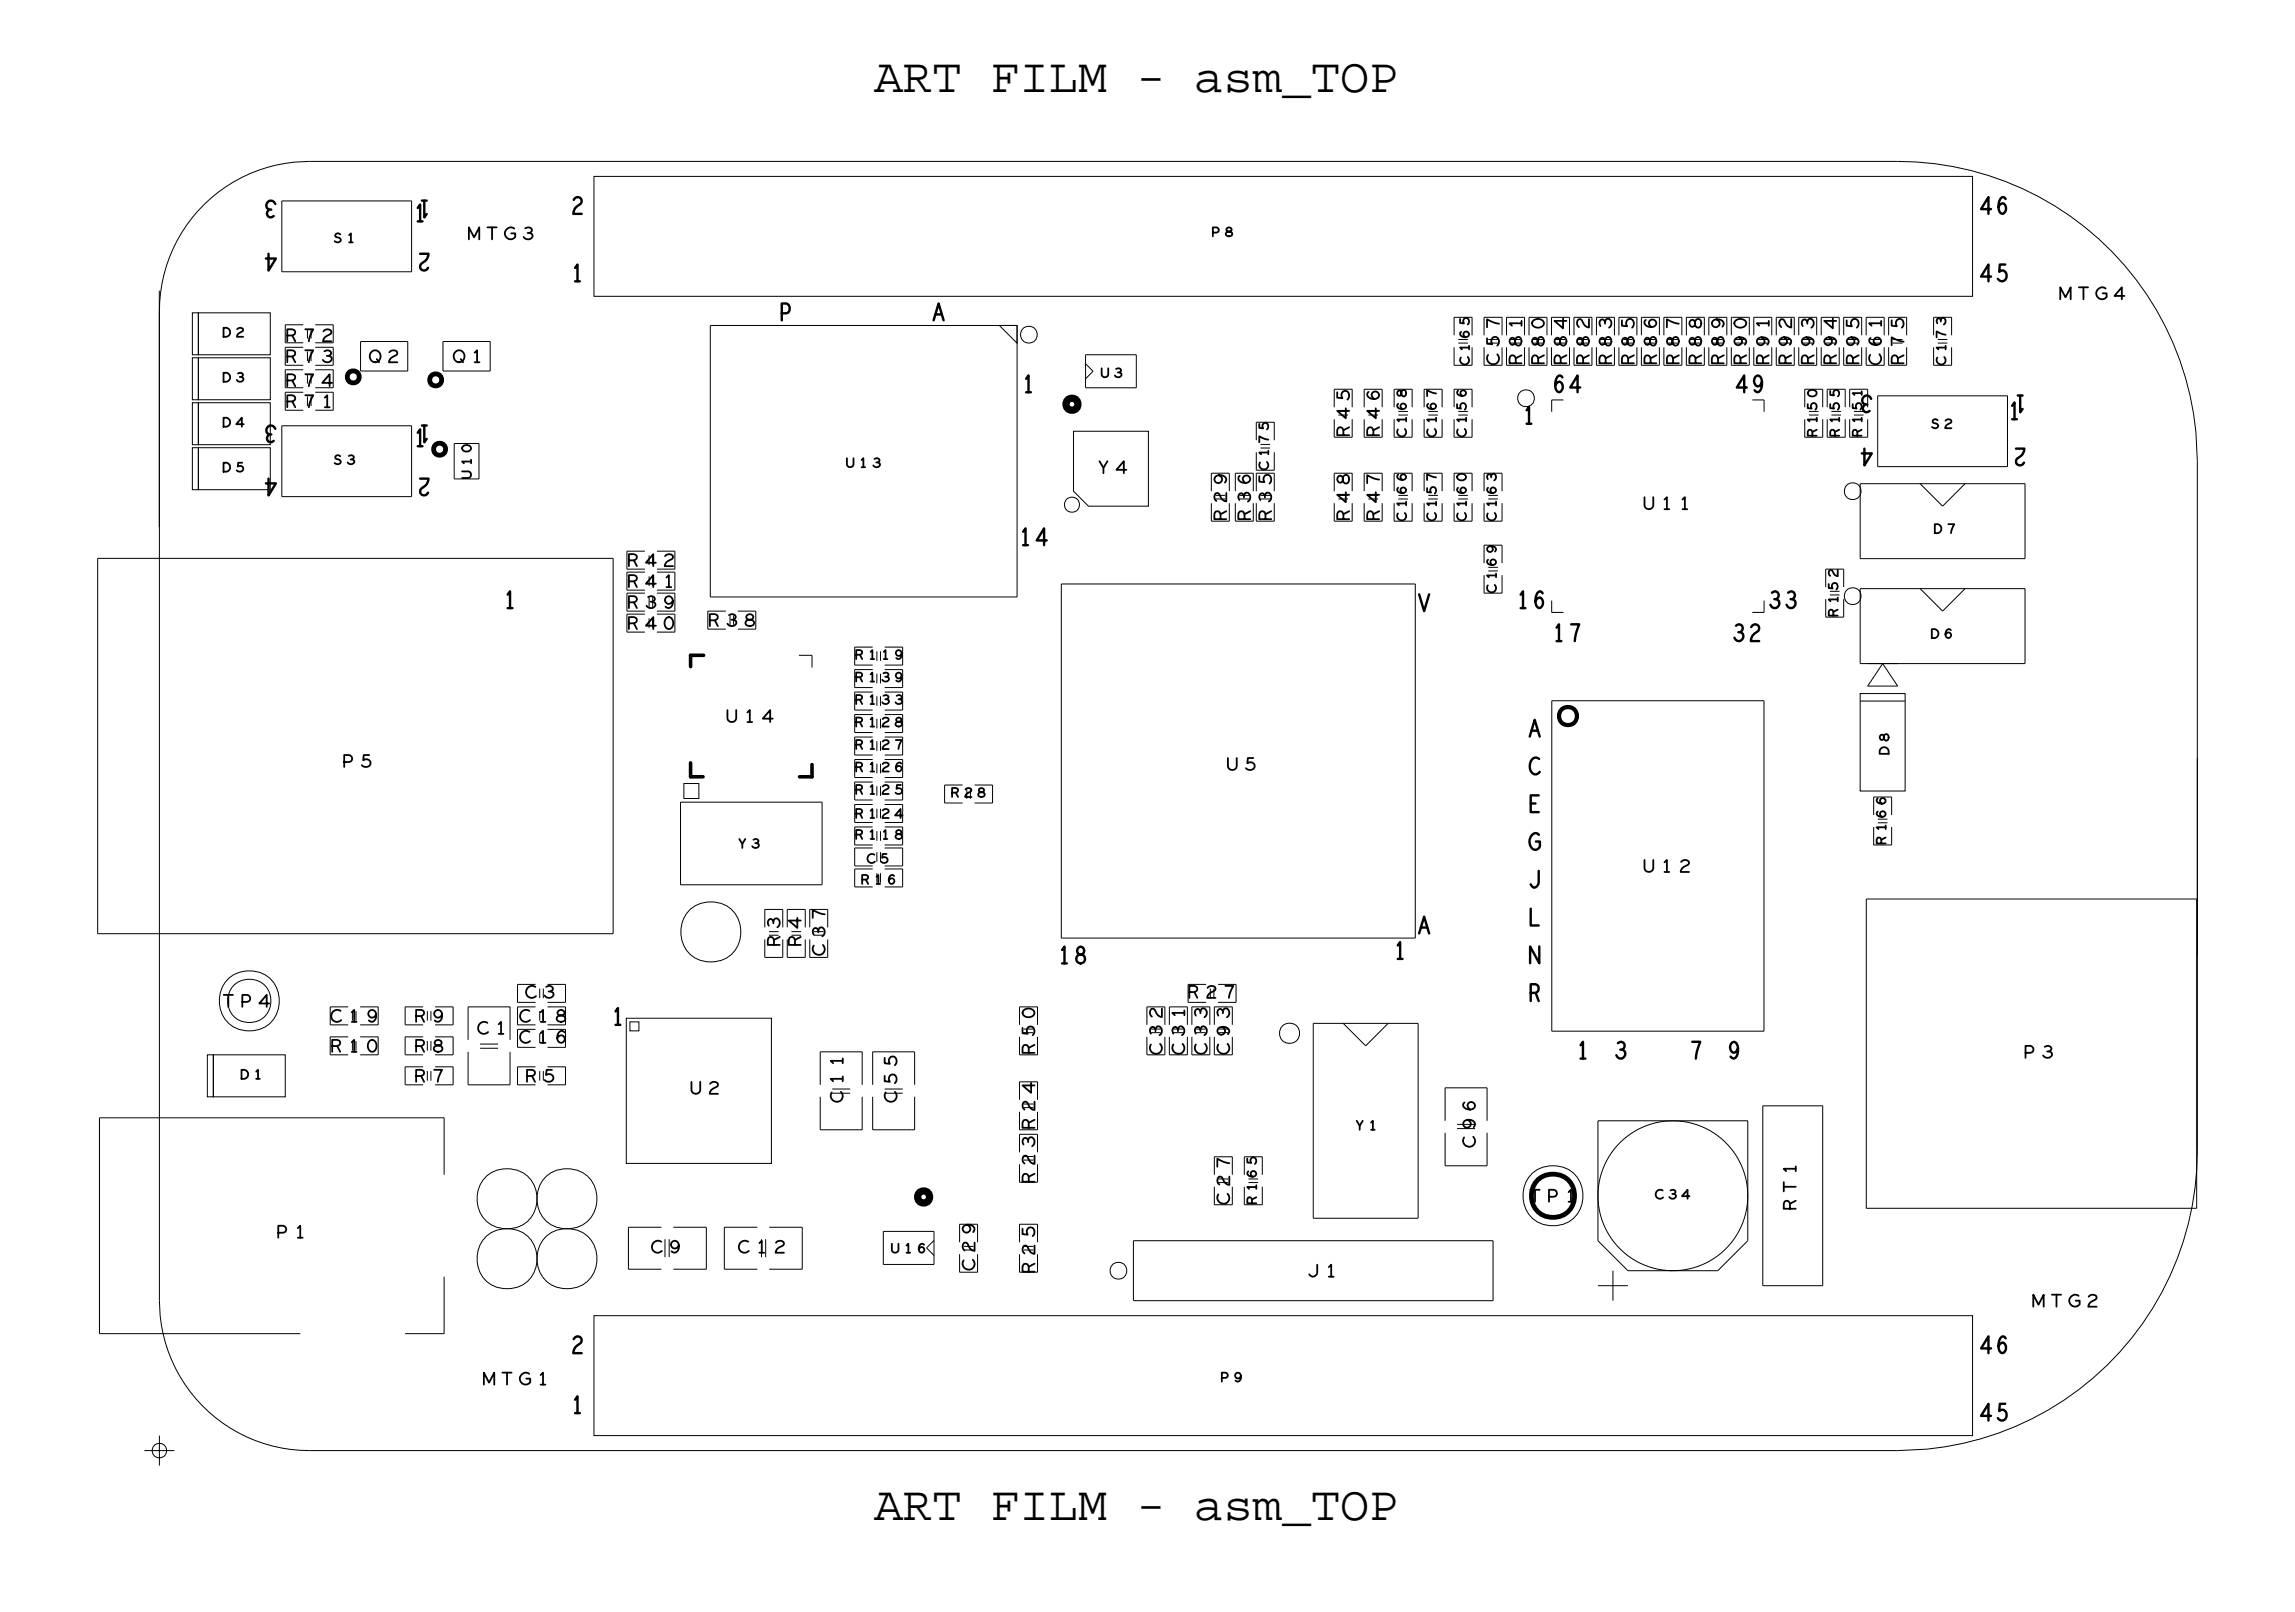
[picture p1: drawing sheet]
<svg xmlns="http://www.w3.org/2000/svg" width="298mm" height="210mm" viewBox="0 0 298 210" stroke-linecap="round" stroke-linejoin="round" font-family="sans-serif">
<defs><g id="words">
<g font-size="6.3">
<text x="113.7" y="12">ART FILM - asm_TOP</text>
<text x="113.7" y="197.5">ART FILM - asm_TOP</text>
</g>
<g font-size="2.2">
<text x="36" y="26.1" transform="rotate(-180 36 26.1)">3</text>
<text x="53.9" y="28.8">1</text>
<text x="56" y="26.1" transform="rotate(-180 56 26.1)">1</text>
<text x="74.3" y="36.6">1</text>
<text x="121.3" y="41.6">A</text>
<text x="133" y="51">1</text>
<text x="243.5" y="51.4" transform="rotate(-180 243.5 51.4)">3</text>
<text x="263.5" y="51.4" transform="rotate(-180 263.5 51.4)">1</text>
<text x="36" y="55.3" transform="rotate(-180 36 55.3)">3</text>
<text x="53.9" y="58">1</text>
<text x="56" y="55.3" transform="rotate(-180 56 55.3)">1</text>
<text x="198.1" y="55.1">1</text>
<text x="261.2" y="54.5">1</text>
<text x="65.5" y="79.1">1</text>
<text x="230" y="79.1">33</text>
<text x="198.8" y="95.8">A</text>
<text x="198.8" y="105.6">E</text>
<text x="181.3" y="124.7">1</text>
<text x="184.4" y="121.3">A</text>
<text x="198.8" y="130.1">R</text>
<text x="79.6" y="133.2">1</text>
<text x="205.1" y="137.6">1</text>
<text x="210" y="137.6">3</text>
<text x="74.3" y="183.7">1</text>
</g>
<g font-size="1.6">
<text x="37.1" y="44.4">R72</text>
<text x="37.1" y="47.1">R73</text>
<text x="58.9" y="47.1">Q1</text>
<text x="194.9" y="47.5" transform="rotate(-90 194.9 47.5)">C57</text>
<text x="197.9" y="47.5" transform="rotate(-90 197.9 47.5)">R81</text>
<text x="200.8" y="47.5" transform="rotate(-90 200.8 47.5)">R80</text>
<text x="203.7" y="47.5" transform="rotate(-90 203.7 47.5)">R84</text>
<text x="206.6" y="47.5" transform="rotate(-90 206.6 47.5)">R82</text>
<text x="209.6" y="47.5" transform="rotate(-90 209.6 47.5)">R83</text>
<text x="212.5" y="47.5" transform="rotate(-90 212.5 47.5)">R85</text>
<text x="215.4" y="47.5" transform="rotate(-90 215.4 47.5)">R86</text>
<text x="218.3" y="47.5" transform="rotate(-90 218.3 47.5)">R87</text>
<text x="221.2" y="47.5" transform="rotate(-90 221.2 47.5)">R88</text>
<text x="224.2" y="47.5" transform="rotate(-90 224.2 47.5)">R89</text>
<text x="227.1" y="47.5" transform="rotate(-90 227.1 47.5)">R90</text>
<text x="230" y="47.5" transform="rotate(-90 230 47.5)">R91</text>
<text x="232.9" y="47.5" transform="rotate(-90 232.9 47.5)">R92</text>
<text x="235.9" y="47.5" transform="rotate(-90 235.9 47.5)">R93</text>
<text x="238.8" y="47.5" transform="rotate(-90 238.8 47.5)">R94</text>
<text x="241.7" y="47.5" transform="rotate(-90 241.7 47.5)">R95</text>
<text x="244.6" y="47.5" transform="rotate(-90 244.6 47.5)">C61</text>
<text x="247.6" y="47.5" transform="rotate(-90 247.6 47.5)">R75</text>
<text x="37.1" y="50.2">R74</text>
<text x="37.1" y="52.9">R71</text>
<text x="175.5" y="56.8" transform="rotate(-90 175.5 56.8)">R45</text>
<text x="179.4" y="56.8" transform="rotate(-90 179.4 56.8)">R46</text>
<text x="159.5" y="67.7" transform="rotate(-90 159.5 67.7)">R29</text>
<text x="162.6" y="67.7" transform="rotate(-90 162.6 67.7)">R36</text>
<text x="165.3" y="67.7" transform="rotate(-90 165.3 67.7)">R35</text>
<text x="175.5" y="67.7" transform="rotate(-90 175.5 67.7)">R48</text>
<text x="179.4" y="67.7" transform="rotate(-90 179.4 67.7)">R47</text>
<text x="213.6" y="66.2">U11</text>
<text x="81.5" y="73.6">R42</text>
<text x="81.5" y="76.3">R41</text>
<text x="81.5" y="81.8">R40</text>
<text x="81.5" y="79.1">R39</text>
<text x="92.1" y="81.4">R38</text>
<text x="101.4" y="123.1" transform="rotate(-90 101.4 123.1)">R3</text>
<text x="104.1" y="123.1" transform="rotate(-90 104.1 123.1)">R4</text>
<text x="107.3" y="124.3" transform="rotate(-90 107.3 124.3)">C37</text>
<text x="68.3" y="129.7">C3</text>
<text x="154.4" y="129.7">R27</text>
<text x="42.9" y="136.7">R10</text>
<text x="42.9" y="132.8">C19</text>
<text x="53.9" y="132.8">R9</text>
<text x="53.9" y="136.7">R8</text>
<text x="67.5" y="132.8">C18</text>
<text x="67.5" y="135.6">C16</text>
<text x="134.5" y="137.1" transform="rotate(-90 134.5 137.1)">R50</text>
<text x="151.1" y="137.1" transform="rotate(-90 151.1 137.1)">C32</text>
<text x="154" y="137.1" transform="rotate(-90 154 137.1)">C31</text>
<text x="156.9" y="137.1" transform="rotate(-90 156.9 137.1)">C33</text>
<text x="159.9" y="137.1" transform="rotate(-90 159.9 137.1)">C93</text>
<text x="53.9" y="140.6">R7</text>
<text x="68.3" y="140.6">R5</text>
<text x="109.6" y="143.4" transform="rotate(-90 109.6 143.4)">C11</text>
<text x="134.5" y="146.9" transform="rotate(-90 134.5 146.9)">R24</text>
<text x="134.5" y="153.9" transform="rotate(-90 134.5 153.9)">R23</text>
<text x="159.9" y="156.6" transform="rotate(-90 159.9 156.6)">C27</text>
<text x="233.5" y="157.4" transform="rotate(-90 233.5 157.4)">RT1</text>
<text x="126.7" y="165.2" transform="rotate(-90 126.7 165.2)">C29</text>
<text x="134.5" y="165.6" transform="rotate(-90 134.5 165.6)">R25</text>
</g>
<g font-size="1.2">
<text x="253" y="47.5" transform="rotate(-90 253 47.5)">C173</text>
<text x="182.9" y="56.8" transform="rotate(-90 182.9 56.8)">C168</text>
<text x="186.8" y="56.8" transform="rotate(-90 186.8 56.8)">C167</text>
<text x="190.7" y="56.8" transform="rotate(-90 190.7 56.8)">C156</text>
<text x="236.3" y="56.8" transform="rotate(-90 236.3 56.8)">R150</text>
<text x="239.2" y="56.8" transform="rotate(-90 239.2 56.8)">R155</text>
<text x="242.1" y="56.8" transform="rotate(-90 242.1 56.8)">R151</text>
<text x="110" y="60.7">U13</text>
<text x="164.9" y="61.1" transform="rotate(-90 164.9 61.1)">C175</text>
<text x="182.9" y="67.7" transform="rotate(-90 182.9 67.7)">C166</text>
<text x="186.8" y="67.7" transform="rotate(-90 186.8 67.7)">C157</text>
<text x="190.7" y="67.7" transform="rotate(-90 190.7 67.7)">C160</text>
<text x="194.6" y="67.7" transform="rotate(-90 194.6 67.7)">C163</text>
<text x="194.6" y="77.1" transform="rotate(-90 194.6 77.1)">C169</text>
<text x="239" y="80.2" transform="rotate(-90 239 80.2)">R152</text>
<text x="111.1" y="85.7">R119</text>
<text x="111.1" y="88.6">R139</text>
<text x="111.1" y="91.5">R133</text>
<text x="111.1" y="94.4">R128</text>
<text x="111.1" y="100.3">R126</text>
<text x="111.1" y="97.4">R127</text>
<text x="111.1" y="103.2">R125</text>
<text x="123.6" y="103.6">R28</text>
<text x="111.1" y="109.1">R118</text>
<text x="245.2" y="109.8" transform="rotate(-90 245.2 109.8)">R166</text>
<text x="111.9" y="114.9">R16</text>
<text x="163.4" y="156.6" transform="rotate(-90 163.4 156.6)">R165</text>
</g>
</g></defs>
<!-- layer: Board Outline -->
<path d="M20.7 37.8v30.7M26.6 26.5a19.5 19.5 0 0 1 13.6-5.5h206.6a39 39 0 0 1 39 39v89.6a39 39 0 0 1-39 39h-206.6a19.5 19.5 0 0 1-19.5-19.5v-128.6a19.5 19.5 0 0 1 5.9-14z" fill="none" stroke="#000" stroke-width=".13"/>
<!-- layer: Components -->
<g fill="none" stroke="#000" stroke-width=".13">
<path d="M36.6 26.1h16.9v9.2h-16.9zM77.2 22.9h179.3v15.6h-179.3zM25 58.2h.8v5.5h-.8zM25 52.4h.8v5.4h-.8zM25 46.5h.8v5.5h-.8zM25 40.7h.8v5.4h-.8zM25.8 58.2h9.3v5.5h-9.3zM25.8 52.4h9.3v5.4h-9.3zM25.8 46.5h9.3v5.5h-9.3zM25.8 40.7h9.3v5.4h-9.3zM36.6 55.4h16.9v9.2h-16.9zM39.4 48.1h-2.3v2.3"/>
<path d="M39.4 42.2h-2.3v2.4M39.4 45.1h-2.3v2.4M39.4 51h-2.3v2.3M40 42.8v1.2M40 48.6v1.3M40.4 42.8v1.2M40.4 48.6v1.3M41 42.2h2.3v2.4M41 45.1h2.3v2.4M41 48.1h2.3v2.3M41 51h2.3v2.3M46.9 44.4h6.1v3.8h-6.1z"/>
<path d="M57.6 44.4h6.1v3.8h-6.1zM59.1 57.7h3.2v4.6h-3.2zM92.4 42.3h39.9v35.3h-39.9zM130 42.3h2.3v2.3zM139.6 56.1h9.7v9.7h-7.8l-1.9-1.9zM141.2 46.1h6.6v4.3h-6.6zM141.2 47.3l.9 1-.9 .9M163.4 57.2v-2.3h2.3v2.3M163.4 58.8v2.3h2.3v-2.3M173.5 54.5v2.3h2.3M175.8 50.6h-2.3v2.3M177.4 54.5v2.3h2.3"/>
<path d="M179.7 50.6h-2.3v2.3M181.3 54.5v2.3h2.3v-2.3M181.3 52.9v-2.3h2.3v2.3M185.2 54.5v2.3h2.3v-2.3M185.2 52.9v-2.3h2.3v2.3M189.1 43.6v-2.4h2.3v2.4M189.1 45.1v2.4h2.3v-2.4M189.1 54.5v2.3h2.3v-2.3M189.1 52.9v-2.3h2.3v2.3M189.6 44.6h1.3M189.6 44.1h1.3M193 45.1v2.4h2.3"/>
<path d="M195.3 41.2h-2.3v2.4M195.9 45.1v2.4h2.4M198.3 41.2h-2.4v2.4M198.8 45.1v2.4h2.4M201.2 41.2h-2.4v2.4M201.8 45.1v2.4h2.3M203.3 52h-1.5v1.5M204.1 41.2h-2.3v2.4M204.7 45.1v2.4h2.3M207 41.2h-2.3v2.4M207.6 45.1v2.4h2.3M209.9 41.2h-2.3v2.4"/>
<path d="M210.5 45.1v2.4h2.4M212.9 41.2h-2.4v2.4M213.5 45.1v2.4h2.3M215.8 41.2h-2.3v2.4M216.4 45.1v2.4h2.3M218.7 41.2h-2.3v2.4M219.3 45.1v2.4h2.3M221.6 41.2h-2.3v2.4M222.2 45.1v2.4h2.4M224.6 41.2h-2.4v2.4M225.1 45.1v2.4h2.4M227.5 41.2h-2.4v2.4"/>
<path d="M227.9 52h1.5v1.5M228.1 45.1v2.4h2.3M230.4 41.2h-2.3v2.4M231 45.1v2.4h2.3M233.3 41.2h-2.3v2.4M233.9 45.1v2.4h2.4M234.7 52.9v-2.3h2.3v2.3M234.7 54.5v2.3h2.3v-2.3M236.3 41.2h-2.4v2.4M236.8 45.1v2.4h2.4M237.6 54.5v2.3h2.4v-2.3M237.6 52.9v-2.3h2.4v2.3"/>
<path d="M239.2 41.2h-2.4v2.4M239.8 45.1v2.4h2.3M240.5 54.5v2.3h2.4v-2.3M240.5 52.9v-2.3h2.4v2.3M242.1 41.2h-2.3v2.4M242.7 45.1v2.4h2.3M244.2 51.5h16.9v9.2h-16.9zM245 41.2h-2.3v2.4M245.6 45.1v2.4h2.3M247.9 41.2h-2.3v2.4M251.5 43.6v-2.4h2.3v2.4M251.5 45.1v2.4h2.3v-2.4"/>
<path d="M12.7 72.6h67v48.8h-67zM83.9 71.6h-2.4v2.4M83.9 74.4h-2.4v2.3M83.9 77.1h-2.4v2.3M83.9 79.8h-2.4v2.4M85.4 71.6h2.4v2.4M85.4 74.4h2.4v2.3M85.4 77.1h2.4v2.3M85.4 79.8h2.4v2.4M94.4 79.4h-2.3v2.4M95.9 79.4h2.4v2.4M138 75.9h46.1v46h-46.1z"/>
<path d="M157.5 65.4v2.3h2.4M159.9 61.5h-2.4v2.4M160.6 65.4v2.3h2.4M163 61.5h-2.4v2.4M163.4 65.4v2.3h2.3M165.7 61.5h-2.3v2.4M173.5 65.4v2.3h2.3M175.8 61.5h-2.3v2.4M177.4 65.4v2.3h2.3M179.7 61.5h-2.3v2.4M181.3 65.4v2.3h2.3v-2.3M181.3 63.9v-2.4h2.3v2.4"/>
<path d="M185.2 65.4v2.3h2.3v-2.3M185.2 63.9v-2.4h2.3v2.4M189.1 65.4v2.3h2.3v-2.3M189.1 63.9v-2.4h2.3v2.4M193 65.4v2.3h2.3v-2.3M193 63.9v-2.4h2.3v2.4M193 74.8v2.3h2.3v-2.3M193 73.2v-2.3h2.3v2.3M201.8 78.1v1.5h1.5M229.4 78.1v1.5h-1.5M237.4 76.3v-2.3h2.4v2.3M237.4 77.9v2.3h2.4v-2.3"/>
<path d="M241.9 76.5h21.4v9.8h-21.4zM241.9 62.9h21.4v9.7h-21.4zM249.7 62.9l2.9 2.9 2.9-2.9M249.7 76.5l2.9 2.9 2.9-2.9M103.9 85.2h1.7v1.6M113.5 84.1h-2.4v2.4h2.4M113.5 87h-2.4v2.4h2.4M113.5 90h-2.4v2.3h2.4M113.5 92.9h-2.4v2.3h2.4M113.5 95.8h-2.4v2.3h2.4M113.5 98.7h-2.4v2.4h2.4M115 84.1h2.4v2.4h-2.4"/>
<path d="M115 87h2.4v2.4h-2.4M115 90h2.4v2.3h-2.4M115 92.9h2.4v2.3h-2.4M115 95.8h2.4v2.3h-2.4M115 98.7h2.4v2.4h-2.4M201.8 91.1h27.6v42.9h-27.6zM241.9 90.2h5.9v12.6h-5.9zM241.9 91.1h5.9M244.8 86.3l2 2.9h-3.9zM88.5 104.3h18.4v10.7h-18.4zM88.9 101.9h2v1.9h-2zM89.7 118.3a3.9 3.9 0 0 1 4-.9 3.9 3.9 0 0 1 2.6 3.3 3.8 3.8 0 0 1-5 4.2 4 4 0 0 1-1.6-6.6z"/>
<path d="M107.6 118.2h-2.3v2.4M113.5 107.5h-2.4v2.3h2.4M113.5 113h-2.4v2.3h2.4M113.5 101.7h-2.4v2.3h2.4M113.5 104.6h-2.4v2.3h2.4M113.5 110.2h-2.4v2.4h2.4M114 105.1v1.3M114 110.8v1.2M114 113.5v1.3M114.5 105.1v1.3M114.5 110.8v1.2M114.5 113.5v1.3"/>
<path d="M115 107.5h2.4v2.3h-2.4M115 101.7h2.4v2.3h-2.4M115 104.6h2.4v2.3h-2.4M115 110.2h2.4v2.4h-2.4M115 113h2.4v2.3h-2.4M125.2 102h-2.4v2.4h2.4M126.7 102h2.4v2.4h-2.4M242.7 116.9h43v40.2h-43zM243.7 105.9v-2.3h2.3v2.3M243.7 107.5v2.3h2.3v-2.3M27 137.1h.7v5.5h-.7zM27.7 137.1h9.4v5.5h-9.4z"/>
<path d="M29.7 127.3a3.9 3.9 0 0 1 4-.9 3.9 3.9 0 0 1 2.6 3.3 3.8 3.8 0 0 1-5 4.2 4 4 0 0 1-1.6-6.6zM45.3 130.9h-2.4v2.3M45.3 134.8h-2.4v2.3M46.8 130.9h2.4v2.3M46.8 134.8h2.4v2.3M55 130.9h-2.3v2.3h2.3M55 134.8h-2.3v2.3h2.3M55 138.7h-2.3v2.3h2.3M56.6 130.9h2.3v2.3h-2.3M56.6 134.8h2.3v2.3h-2.3M56.6 138.7h2.3v2.3h-2.3M60.9 135.2v-4.3h5.4v4.3"/>
<path d="M60.9 136.7v4.3h5.4v-4.3M62.4 136.3h2.4M62.4 135.7h2.4M69.6 130.9h-2.3v2.3M69.6 138.7h-2.3v2.3h2.3M69.6 128h-2.3v2.3h2.3M69.6 133.8h-2.3v2.3h2.3M71.2 130.9h2.3v2.3M71.2 138.7h2.3v2.3h-2.3M71.2 128h2.3v2.3h-2.3M71.2 133.8h2.3v2.3h-2.3M81.4 132.4h18.9v18.8h-18.9z"/>
<path d="M81.9 132.8h1.2v1.2h-1.2zM99.5 120.6v-2.4h2.3v2.4M99.5 122.1v2.4h2.3v-2.4M102.4 120.6v-2.4h2.3v2.4M102.4 122.1v2.4h2.3v-2.4M105.3 122.1v2.4h2.3M132.6 134.8v2.3h2.3M134.9 130.9h-2.3v2.3M149.1 134.8v2.3h2.4M151.5 130.9h-2.4v2.3M152.1 134.8v2.3h2.3M154.4 130.9h-2.3v2.3"/>
<path d="M155 134.8v2.3h2.3M156.8 128h-2.3v2.3h2.3M157.3 130.9h-2.3v2.3M157.9 134.8v2.3h2.4M158.4 128h2.3v2.3h-2.3M160.3 130.9h-2.4v2.3M170.8 133h13.6v25.4h-13.6zM174.7 133l2.9 3 2.9-3M57.8 152.7v-7.4h-44.9v28.1h26.1M63.2 153a3.9 3.9 0 0 1 4-.9 3.9 3.9 0 0 1 2.6 3.3 3.8 3.8 0 0 1-5 4.2 4 4 0 0 1-1.6-6.6zM71 153a3.9 3.9 0 0 1 4-.9 3.9 3.9 0 0 1 2.6 3.3 3.8 3.8 0 0 1-5 4.2 4 4 0 0 1-1.6-6.6zM86 159.5h-4.3v5.5h4.3"/>
<path d="M87.6 159.5h4.3v5.5h-4.3M98.5 159.5h-4.3v5.5h4.3M100 159.5h4.3v5.5h-4.3M106.7 142.6v4.3h5.4v-4.3M106.7 141v-4.3h5.4v4.3M108.2 142.1h2.4M108.2 141.6h2.4M113.5 142.6v4.3h5.4v-4.3M113.5 141v-4.3h5.4v4.3M115 142.1h2.4M115 141.6h2.4M127.1 159.1h-2.3v2.4"/>
<path d="M132.6 144.5v2.4h2.3M132.6 151.3v2.4h2.3M134.9 140.6h-2.3v2.4M134.9 147.5h-2.3v2.3M134.9 159.1h-2.3v2.4M157.9 154.3v2.3h2.4M160.3 150.4h-2.4v2.3M161.8 152.7v-2.3h2.4v2.3M161.8 154.3v2.3h2.4v-2.3M187.9 147.3v4.2h5.5v-4.2M187.9 145.7v-4.3h5.5v4.3M189.5 146.2h2.3"/>
<path d="M189.5 146.7h2.3M199.2 152.6a3.9 3.9 0 0 1 4.1-.9 3.9 3.9 0 0 1 2.5 3.3 3.8 3.8 0 0 1-5 4.2 4 4 0 0 1-1.6-6.6zM207.8 145.7h19.5v15.6l-3.9 3.9h-11.7l-3.9-3.9zM229.2 143.7h7.8v23.4h-7.8zM57.8 166v7.4h-5.1M63.2 160.8a3.9 3.9 0 0 1 4-.9 3.9 3.9 0 0 1 2.6 3.3 3.8 3.8 0 0 1-5 4.2 4 4 0 0 1-1.6-6.6zM71 160.8a3.9 3.9 0 0 1 4-.9 3.9 3.9 0 0 1 2.6 3.3 3.8 3.8 0 0 1-5 4.2 4 4 0 0 1-1.6-6.6zM77.2 171h179.3v15.6h-179.3zM86.5 161.1v2.3M87 161.1v2.3M99 161.1v2.3M99.6 161.1v2.3"/>
<path d="M114.9 160.1h6.6v4.3h-6.6zM121.5 161.2l-1 1 1 1M124.8 163v2.4h2.3M132.6 163v2.4h2.3M147.4 161.3h46.8v7.8h-46.8zM207.8 167.1h3.9M209.8 165.2v3.9"/>
<circle cx="133.8" cy="43.5" r="1.09"/>
<circle cx="198.4" cy="51.8" r="1.09"/>
<circle cx="139.4" cy="65.6" r=".98"/>
<circle cx="240.9" cy="77.5" r="1.09"/>
<circle cx="240.9" cy="63.9" r="1.09"/>
<circle cx="32.4" cy="130.1" r="2.83"/>
<circle cx="167.7" cy="134.3" r="1.32"/>
<circle cx="217.5" cy="155.4" r="9.7"/>
</g>
<g fill="none" stroke="#000" stroke-width=".94" stroke-linecap="butt">
<circle cx="139.4" cy="52.6" r=".79"/>
<circle cx="120.1" cy="155.6" r=".79"/>
</g>
<path d="M89.8 99.2v1.8h1.6M91.5 85.2h-1.7v1.5M105.6 99.4v1.6h-1.6" fill="none" stroke="#000" stroke-width=".47"/>
<circle cx="203.9" cy="93.1" r="1.18" fill="none" stroke="#000" stroke-width=".55"/>
<g fill="none" stroke="#000" stroke-width=".62" stroke-linecap="butt">
<circle cx="45.9" cy="49" r=".79"/>
<circle cx="56.7" cy="49.4" r=".79"/>
<circle cx="57.2" cy="58.4" r=".79"/>
<circle cx="201.9" cy="155.5" r="2.83"/>
</g>
<!-- layer: Text -->
<g fill="none" stroke="#000" stroke-width=".31">
<path d="M34.9 33v2.2l1-1.6h-1.3M35 27.2a.51 .51 0 0 0-.2 .8 .51 .51 0 0 0 .8 .1M54.3 27l.3-.4v2.2M54.6 33h1.1a1.46 1.46 0 0 1-.9 1.3 .53 .53 0 0 0 .1 .8 .53 .53 0 0 0 .8-.3M55.2 26.1v2.2l.3-.5M74.6 26a.53 .53 0 0 1 .8-.3 .53 .53 0 0 1 .1 .8 1.46 1.46 0 0 0-.9 1.3h1M74.8 34.8l.3-.4v2.2M258.9 27.2h-1.3l1-1.6v2.2M258.9 36h-1.3l1-1.6v2.2M260.8 34.4h-.7l-.1 .9a.56 .56 0 0 1 .6-.1 .56 .56 0 0 1 .3 .6 .62 .62 0 0 1-.3 .7 .62 .62 0 0 1-.8-.3M260.8 25.9l-.3-.3a.77 .77 0 0 0-.6 .7 1.43 1.43 0 0 0 .3 1.4 .5 .5 0 0 0 .5-.1 .5 .5 0 0 0 .2-.5 .47 .47 0 0 0-.2-.6 .47 .47 0 0 0-.6 .1l-.2 .3M35 56.5a.51 .51 0 0 0-.2 .7 .51 .51 0 0 0 .8 .1"/>
<path d="M54.3 56.3l.3-.5v2.2M55.2 55.3v2.2l.3-.4M101.7 40.7h.6a.69 .69 0 0 0 .4-.6 .69 .69 0 0 0-.4-.6h-.6v2.1M121.4 41.6l.7-2.1 .6 2.1M133.4 49.2l.4-.4v2.2M198.5 53.3l.3-.4v2.2M203.2 49.1l-.3-.3a.77 .77 0 0 0-.6 .7 1.43 1.43 0 0 0 .3 1.4 .5 .5 0 0 0 .5-.1 .5 .5 0 0 0 .1-.5 .47 .47 0 0 0-.2-.6 .47 .47 0 0 0-.6 .1l-.2 .3M205.5 50.4h-1.3l1-1.6v2.2M227.2 50.4h-1.3l.9-1.6v2.2M229.1 49.6l-.3 .6h-.2a.74 .74 0 0 1-.5-.7 .74 .74 0 0 1 .5-.7 1.21 1.21 0 0 1 .5 1.6l-.3 .5-.2 .1-.4-.3M242.5 58.3v2.2l.9-1.6h-1.3M242.6 52.6a.51 .51 0 0 0-.3 .7 .51 .51 0 0 0 .8 .1"/>
<path d="M261.7 52.8l.3-.5v2.2M262.2 58.3h1.1a1.46 1.46 0 0 1-1 1.3 .53 .53 0 0 0 .1 .9 .53 .53 0 0 0 .8-.4M262.7 51.4v2.2l.3-.4M34.9 62.2v2.2l1-1.6h-1.3M54.6 62.2h1.1a1.46 1.46 0 0 1-.9 1.3 .53 .53 0 0 0 .1 .8 .53 .53 0 0 0 .8-.3M66 77.3l.3-.4v2.2M133.1 69.1l.3-.4v2.2M133.1 70.9h.6M136.1 70.2h-1.3l1-1.5v2.2M184.5 77.3l.7 2.1 .6-2.1M197.7 77.3l.4-.4v2.2M197.7 79.1h.7"/>
<path d="M200.6 77.1l-.3-.2a.77 .77 0 0 0-.6 .7 1.43 1.43 0 0 0 .3 1.4 .5 .5 0 0 0 .5-.1 .5 .5 0 0 0 .2-.5 .47 .47 0 0 0-.2-.6 .47 .47 0 0 0-.6 .1l-.2 .2M230.4 77.1a.51 .51 0 0 1 .8 0 .51 .51 0 0 1-.2 .8M232.5 77.1a.51 .51 0 0 1 .8 0 .51 .51 0 0 1-.2 .8M198.9 95.8l.7-2.2 .6 2.2M200.2 98.7a.65 .65 0 0 0-1.1 .3 1.2 1.2 0 0 0 .5 1.7 .72 .72 0 0 0 .6-.4M202.4 81.6l.3-.4v2.1M202.4 83.3h.6M204.3 81.2h1.1l-.5 1.3-.1 .8M225.8 81.3a.51 .51 0 0 1 .8 .1 .51 .51 0 0 1-.3 .8M226.1 82.2a.59 .59 0 0 1 .6 .5 .59 .59 0 0 1-.5 .6 .59 .59 0 0 1-.7-.4M227.7 81.5a.53 .53 0 0 1 .8-.3 .53 .53 0 0 1 .1 .8 1.46 1.46 0 0 0-.9 1.3h1.1M199.1 118.1v2.2h1"/>
<path d="M200.1 103.4h-1v2.2h1M200.1 113.2v1.5a.54 .54 0 0 1-.4 .6 .54 .54 0 0 1-.6-.3M200.1 108.5a.61 .61 0 0 0-.6-.2 .61 .61 0 0 0-.4 .5 1.16 1.16 0 0 0 .6 1.7l.2-.1 .4-.4v-.6h-.6M80 131.5l.4-.5v2.2M138.1 123.5l.3-.4v2.1M138.1 125.2h.6M140.3 123.1a.51 .51 0 0 0-.2 .6 .51 .51 0 0 0 .6 .4 .59 .59 0 0 1 .3 .9 .59 .59 0 0 1-1 0 .59 .59 0 0 1 .4-.9 .5 .5 0 0 0 .6-.6 .5 .5 0 0 0-.7-.4zM181.8 122.9l.3-.4v2.2M184.5 121.3l.7-2.1 .6 2.1M199.1 129.1h.6a.6 .6 0 0 0 .4-.6 .6 .6 0 0 0-.4-.6h-.6v2.2M200.2 123v2.2l-1.2-2.2v2.2M205.5 135.9l.4-.5v2.2"/>
<path d="M210.4 135.6a.51 .51 0 0 1 .8 .1 .51 .51 0 0 1-.3 .7M220.1 135.4h1l-.4 1.3-.2 .9M226 136.3l-.3 .5h-.2a.74 .74 0 0 1-.5-.7 .74 .74 0 0 1 .5-.7 1.21 1.21 0 0 1 .5 1.6l-.3 .5-.3 .1-.3-.2M74.6 174.1a.53 .53 0 0 1 .8-.3 .53 .53 0 0 1 .1 .8 1.46 1.46 0 0 0-.9 1.3h1M258.9 175.3h-1.3l1-1.6v2.2M260.8 174l-.3-.3a.77 .77 0 0 0-.6 .7 1.43 1.43 0 0 0 .3 1.4 .5 .5 0 0 0 .5-.1 .5 .5 0 0 0 .2-.5 .47 .47 0 0 0-.2-.6 .47 .47 0 0 0-.6 .1l-.2 .3M74.8 182l.3-.5v2.2M258.9 184.1h-1.3l1-1.6v2.2M260.8 182.5h-.7l-.1 .9a.56 .56 0 0 1 .6-.1 .56 .56 0 0 1 .3 .6 .62 .62 0 0 1-.3 .7 .62 .62 0 0 1-.8-.3"/>
</g>
<g fill="none" stroke="#000" stroke-width=".23">
<path d="M44.2 30.5a.34 .34 0 0 0-.4-.1 .34 .34 0 0 0-.2 .4h.2a.46 .46 0 0 1 .5 .4 .48 .48 0 0 1-.8 .1M45.4 30.6l.2-.3v1.2M45.4 31.5h.5M61 31.1v-1.5l.7 1.3 .6-1.3v1.5M63.4 29.6h1.2M64 29.6v1.5M66.9 29.7a.76 .76 0 0 0-1.1 .2 .76 .76 0 0 0 .1 1 .76 .76 0 0 0 1.1-.1v-.5h-.5M68.3 29.7a.47 .47 0 0 1 .6-.2 .47 .47 0 0 1 .2 .6l-.3 .2M68.6 30.3a.43 .43 0 0 1 .6 .2 .43 .43 0 0 1-.3 .6 .69 .69 0 0 1-.8-.3M157.7 30.2h.5a.34 .34 0 0 0 .3-.3 .34 .34 0 0 0-.3-.3h-.5v1.1M159.5 29.7a.26 .26 0 0 0 .2 .4 .37 .37 0 0 1 .4 .1 .37 .37 0 0 1 .1 .3 .43 .43 0 0 1-.5 .2 .43 .43 0 0 1-.3-.4l.2-.1 .3-.1a.26 .26 0 0 0 .2-.4 .38 .38 0 0 0-.6 0zM267.9 38.9v-1.5l.7 1.2 .7-1.2v1.5"/>
<path d="M270.3 37.4h1.2M270.9 37.4v1.5M273.8 37.5a.76 .76 0 0 0-1 .1 .76 .76 0 0 0 .1 1.1 .76 .76 0 0 0 1.1-.1v-.5h-.6M276.3 38.5h-1.3l.9-1.1v1.5M29.1 42.6a.68 .68 0 0 1 .8 .4 .61 .61 0 0 1-.4 .8h-.4zM29.1 48.5a.68 .68 0 0 1 .8 .3 .61 .61 0 0 1-.4 .8h-.4zM29.1 54.3a.68 .68 0 0 1 .8 .4 .61 .61 0 0 1-.4 .8h-.4zM30.8 42.8a.41 .41 0 0 1 .5-.2 .41 .41 0 0 1 .3 .4l-.1 .1a.84 .84 0 0 0-.7 .7h.8M30.9 48.6a.35 .35 0 0 1 .5-.2 .35 .35 0 0 1 .2 .4l-.3 .2M31.2 49a.33 .33 0 0 1 .4 .2 .33 .33 0 0 1-.2 .4 .52 .52 0 0 1-.6-.2M31.7 55.1h-1l.7-.8v1.2M37.4 43.6h.6a.4 .4 0 0 0 .4-.4 .4 .4 0 0 0-.4-.4h-.6v1.6"/>
<path d="M37.4 49.5h.6a.4 .4 0 0 0 .4-.4 .4 .4 0 0 0-.4-.4h-.6v1.5M37.4 46.3h.6a.4 .4 0 0 0 .4-.4 .4 .4 0 0 0-.4-.4h-.6v1.6M37.4 52.2h.6a.4 .4 0 0 0 .4-.4 .4 .4 0 0 0-.4-.4h-.6v1.5M39.7 42.8h1l-.4 .9-.1 .7M39.7 48.7h1l-.4 .9-.1 .6M39.7 45.5h1l-.4 1-.1 .6M39.7 51.4h1l-.4 .9-.1 .6M42.1 43.1a.6 .6 0 0 1 1 0l-.1 .3a1.12 1.12 0 0 0-1 1h1.1M42.2 45.7a.47 .47 0 0 1 .6-.2 .47 .47 0 0 1 .2 .6l-.3 .2M42.2 51.7l.4-.3v1.5M43.2 49.8h-1.3l1-1.1v1.5M44.2 59.3a.34 .34 0 0 0-.4-.1 .34 .34 0 0 0-.2 .4l.2 .1a.46 .46 0 0 1 .5 .4 .48 .48 0 0 1-.8 .1"/>
<path d="M45.4 59.3a.35 .35 0 0 1 .4-.1 .35 .35 0 0 1 .2 .4l-.2 .1M45.6 59.7a.33 .33 0 0 1 .5 .2 .33 .33 0 0 1-.3 .4 .52 .52 0 0 1-.6-.2M48.4 45.7a.74 .74 0 0 1 1.1 .6 .74 .74 0 0 1-1.1 .7 .82 .82 0 0 1 0-1.3zM49 46.7l.3 .4M50.6 45.8a.6 .6 0 0 1 1.1 .1l-.2 .3a1.12 1.12 0 0 0-.9 .9h1.1M59.3 45.7a.74 .74 0 0 1 1.1 .6 .74 .74 0 0 1-1.1 .7 .82 .82 0 0 1 0-1.3zM60.2 58a.63 .63 0 0 1 1.1 .3 .61 .61 0 0 1-.6 .4 .61 .61 0 0 1-.6-.4zM61.3 60h-1.2l.2 .2M61.3 59.8v.4M61.7 45.8l.3-.3v1.6M110.1 59.6v.8a.44 .44 0 0 0 .5 .3 .44 .44 0 0 0 .4-.3v-.8M112 59.8l.3-.2v1.1"/>
<path d="M113.7 59.7a.35 .35 0 0 1 .4-.1 .35 .35 0 0 1 .2 .4l-.2 .1M143 60l.5 .8v.7M143.3 47.9v.8a.44 .44 0 0 0 .4 .3 .44 .44 0 0 0 .4-.3v-.8M144 60l-.5 .8M145.1 48a.35 .35 0 0 1 .5-.1 .35 .35 0 0 1 .2 .4l-.3 .1M145.4 48.4a.33 .33 0 0 1 .4 .2 .33 .33 0 0 1-.2 .4 .52 .52 0 0 1-.6-.2M163.8 55.1v.5l.5 .1a.41 .41 0 0 1-.1-.6 .41 .41 0 0 1 .6-.1 .41 .41 0 0 1 .1 .6l-.1 .2M164.9 57.1h-.4l-.7-.4v.8M164.9 58.8h-1.1l.2 .3M173.9 51v.7l.7 .1a.55 .55 0 0 1-.1-.8 .55 .55 0 0 1 .7-.1 .55 .55 0 0 1 .2 .7l-.2 .4M174.7 56.6v-.7a.4 .4 0 0 0-.4-.4 .4 .4 0 0 0-.4 .4v.7h1.6M175 53.1v1.3l-1.1-1h1.6"/>
<path d="M178 50.9a.51 .51 0 0 0-.2 .6 .51 .51 0 0 0 .5 .3 .74 .74 0 0 0 1.1-.4 .51 .51 0 0 0-.9-.4 .51 .51 0 0 0 .2 .9M178.6 56.6v-.7a.4 .4 0 0 0-.4-.4 .4 .4 0 0 0-.4 .4v.7h1.6M178.9 53.1v1.3l-1.1-1h1.6M181.8 50.8a.32 .32 0 0 0-.1 .5 .32 .32 0 0 0 .5 0v-.1a.37 .37 0 0 1 .1-.4 .37 .37 0 0 1 .4-.1 .43 .43 0 0 1 .2 .5 .43 .43 0 0 1-.5 .3l-.1-.1-.1-.4a.26 .26 0 0 0-.4-.2zM181.8 52.5a.38 .38 0 0 0-.1 .4 .38 .38 0 0 0 .4 .3 .47 .47 0 0 0 .5 0 .47 .47 0 0 0 .2-.5 .38 .38 0 0 0-.6-.1 .38 .38 0 0 0 .2 .6M182.7 55.8a.59 .59 0 0 1 0 .8 .59 .59 0 0 1-.8 0 .59 .59 0 0 1-.1-.8M182.9 54.5h-1.2l.2 .3M185.7 52.5a.38 .38 0 0 0-.1 .4 .38 .38 0 0 0 .4 .3 .47 .47 0 0 0 .5 0 .47 .47 0 0 0 .2-.5 .38 .38 0 0 0-.6-.1 .38 .38 0 0 0 .2 .6M186.6 55.8a.59 .59 0 0 1 0 .8 .59 .59 0 0 1-.8 0 .59 .59 0 0 1-.1-.8M186.8 51.1l-.5-.1-.7-.3v.8M186.8 54.5h-1.2l.2 .3M189.5 52.5v.6h.5a.41 .41 0 0 1-.1-.5 .41 .41 0 0 1 .6-.1 .41 .41 0 0 1 .1 .5l-.1 .3"/>
<path d="M189.6 50.8a.38 .38 0 0 0-.1 .4 .38 .38 0 0 0 .4 .2 .47 .47 0 0 0 .5 .1 .47 .47 0 0 0 .2-.5 .38 .38 0 0 0-.6-.1 .38 .38 0 0 0 .2 .6M189.9 41.5v.5h.5a.41 .41 0 0 1-.1-.5 .41 .41 0 0 1 .6-.1 .41 .41 0 0 1 .1 .5l-.1 .3M190 43.1a.38 .38 0 0 0-.1 .5 .38 .38 0 0 0 .4 .2 .47 .47 0 0 0 .5 0 .47 .47 0 0 0 .2-.5 .38 .38 0 0 0-.6-.1 .38 .38 0 0 0 .2 .6M190.5 55.8a.59 .59 0 0 1 0 .8 .59 .59 0 0 1-.8 0 .59 .59 0 0 1-.1-.8M190.7 54.5h-1.2l.2 .3M190.9 46.4a.59 .59 0 0 1 0 .8 .59 .59 0 0 1-.8 .1 .59 .59 0 0 1-.1-.8M191 45.2h-1.1l.2 .2M191 45v.4M193.4 44v.7l.7 .1a.55 .55 0 0 1-.1-.8 .55 .55 0 0 1 .7-.1 .55 .55 0 0 1 .2 .7l-.2 .3M194.7 46.1a.78 .78 0 0 1 0 1 .78 .78 0 0 1-1.1 .1 .78 .78 0 0 1-.1-1.1M194.9 42.1l-.6-.2-.9-.4v1M196.5 44a.45 .45 0 0 0-.2 .5 .45 .45 0 0 0 .6 .3l.1-.3a.49 .49 0 0 1 .1-.5 .49 .49 0 0 1 .5-.2 .64 .64 0 0 1-.2 1.1 .54 .54 0 0 1-.4-.7 .34 .34 0 0 0-.5-.2z"/>
<path d="M197.1 47.2v-.6a.4 .4 0 0 0-.4-.4 .4 .4 0 0 0-.4 .4v.6h1.6M197.9 42h-1.6l.3 .3M199.4 41.7a.85 .85 0 0 1 1.4 .3 .82 .82 0 0 1-.8 .6 .82 .82 0 0 1-.8-.6zM199.4 44a.45 .45 0 0 0-.1 .5 .45 .45 0 0 0 .5 .3l.2-.3a.49 .49 0 0 1 0-.5 .49 .49 0 0 1 .6-.2 .64 .64 0 0 1-.2 1.1 .54 .54 0 0 1-.4-.7 .34 .34 0 0 0-.6-.2zM200 47.2v-.6a.4 .4 0 0 0-.4-.4 .4 .4 0 0 0-.4 .4v.6h1.6M202.3 44a.45 .45 0 0 0-.1 .5 .45 .45 0 0 0 .5 .3l.2-.3a.49 .49 0 0 1 .1-.5 .49 .49 0 0 1 .5-.2 .64 .64 0 0 1-.2 1.1 .54 .54 0 0 1-.4-.7 .34 .34 0 0 0-.6-.2zM203 47.2v-.6a.4 .4 0 0 0-.4-.4 .4 .4 0 0 0-.4 .4v.6h1.5M203.3 41.4v1.3l-1.1-1h1.5M205.3 44a.45 .45 0 0 0-.2 .5 .45 .45 0 0 0 .5 .3l.2-.3a.49 .49 0 0 1 .1-.5 .49 .49 0 0 1 .5-.2 .64 .64 0 0 1-.2 1.1 .54 .54 0 0 1-.4-.7 .34 .34 0 0 0-.5-.2zM205.9 47.2v-.6a.4 .4 0 0 0-.4-.4 .4 .4 0 0 0-.4 .4v.6h1.5M206.6 41.5v1.1a1.12 1.12 0 0 1-.9-1l-.3-.1a.6 .6 0 0 0-.1 1M208.2 44a.45 .45 0 0 0-.2 .5 .45 .45 0 0 0 .5 .3l.2-.3a.49 .49 0 0 1 .1-.5 .49 .49 0 0 1 .5-.2 .64 .64 0 0 1-.2 1.1 .54 .54 0 0 1-.4-.7 .34 .34 0 0 0-.5-.2z"/>
<path d="M208.7 41.8a.35 .35 0 0 0-.2-.3 .35 .35 0 0 0-.4 .2l-.1 .2 .1 .5M208.8 47.2v-.6a.4 .4 0 0 0-.4-.4 .4 .4 0 0 0-.4 .4v.6h1.6M210.9 41.6v.7l.7 .1a.55 .55 0 0 1-.1-.7 .55 .55 0 0 1 .8-.2 .55 .55 0 0 1 .2 .8l-.3 .3M211.1 44a.45 .45 0 0 0-.2 .5 .45 .45 0 0 0 .6 .3l.1-.3a.49 .49 0 0 1 .1-.5 .49 .49 0 0 1 .5-.2 .64 .64 0 0 1-.1 1.1 .54 .54 0 0 1-.5-.7 .34 .34 0 0 0-.5-.2zM211.7 47.2v-.6a.4 .4 0 0 0-.4-.4 .4 .4 0 0 0-.4 .4v.6h1.6M214 41.6a.51 .51 0 0 0-.1 .5 .51 .51 0 0 0 .5 .4 .74 .74 0 0 0 1-.5 .51 .51 0 0 0-.8-.4 .51 .51 0 0 0 .2 .9M214 44a.45 .45 0 0 0-.1 .5 .45 .45 0 0 0 .5 .3l.2-.3a.49 .49 0 0 1 .1-.5 .49 .49 0 0 1 .5-.2 .64 .64 0 0 1-.2 1.1 .54 .54 0 0 1-.4-.7 .34 .34 0 0 0-.6-.2zM214.6 47.2v-.6a.4 .4 0 0 0-.4-.4 .4 .4 0 0 0-.4 .4v.6h1.6M216.9 44a.45 .45 0 0 0-.1 .5 .45 .45 0 0 0 .5 .3l.2-.3a.49 .49 0 0 1 .1-.5 .49 .49 0 0 1 .5-.2 .64 .64 0 0 1-.2 1.1 .54 .54 0 0 1-.4-.7 .34 .34 0 0 0-.6-.2zM217.6 47.2v-.6a.4 .4 0 0 0-.4-.4 .4 .4 0 0 0-.4 .4v.6h1.5M218.3 42.1l-.6-.2-.9-.4v1M219.9 41.6a.45 .45 0 0 0-.2 .6 .45 .45 0 0 0 .5 .2l.2-.2a.49 .49 0 0 1 .1-.6 .49 .49 0 0 1 .5-.1 .64 .64 0 0 1-.2 1.1 .54 .54 0 0 1-.4-.7 .34 .34 0 0 0-.5-.3z"/>
<path d="M219.9 44a.45 .45 0 0 0-.2 .5 .45 .45 0 0 0 .5 .3l.2-.3a.49 .49 0 0 1 .1-.5 .49 .49 0 0 1 .5-.2 .64 .64 0 0 1-.2 1.1 .54 .54 0 0 1-.4-.7 .34 .34 0 0 0-.5-.2zM220.5 47.2v-.6a.4 .4 0 0 0-.4-.4 .4 .4 0 0 0-.4 .4v.6h1.5M222.8 44a.45 .45 0 0 0-.2 .5 .45 .45 0 0 0 .6 .3l.1-.3a.49 .49 0 0 1 .1-.5 .49 .49 0 0 1 .5-.2 .64 .64 0 0 1-.1 1.1 .54 .54 0 0 1-.5-.7 .34 .34 0 0 0-.5-.2zM223.2 41.5a.51 .51 0 0 1 .4 .7 .51 .51 0 0 1-.7 .3 .51 .51 0 0 1-.1-.8 .9 .9 0 0 1 1.4 .4l-.2 .4M223.4 47.2v-.6a.4 .4 0 0 0-.4-.4 .4 .4 0 0 0-.4 .4v.6h1.6M225.7 41.7a.85 .85 0 0 1 1.4 .3 .82 .82 0 0 1-.8 .6 .82 .82 0 0 1-.8-.6zM226.1 43.8a.51 .51 0 0 1 .5 .7 .51 .51 0 0 1-.8 .3 .51 .51 0 0 1-.1-.8 .9 .9 0 0 1 1.4 .4l-.2 .4M226.3 47.2v-.6a.4 .4 0 0 0-.4-.4 .4 .4 0 0 0-.4 .4v.6h1.6M229.1 43.8a.51 .51 0 0 1 .4 .7 .51 .51 0 0 1-.7 .3 .51 .51 0 0 1-.2-.8 .9 .9 0 0 1 1.4 .4l-.2 .4M229.3 47.2v-.6a.4 .4 0 0 0-.4-.4 .4 .4 0 0 0-.4 .4v.6h1.5M230 42h-1.5l.3 .3M232 43.8a.51 .51 0 0 1 .4 .7 .51 .51 0 0 1-.7 .3 .51 .51 0 0 1-.2-.8 .9 .9 0 0 1 1.4 .4l-.1 .4"/>
<path d="M232.2 47.2v-.6a.4 .4 0 0 0-.4-.4 .4 .4 0 0 0-.4 .4v.6h1.5M232.9 41.5v1.1a1.12 1.12 0 0 1-.9-1l-.3-.1a.6 .6 0 0 0-.1 1M234.9 43.8a.51 .51 0 0 1 .4 .7 .51 .51 0 0 1-.7 .3 .51 .51 0 0 1-.1-.8 .9 .9 0 0 1 1.4 .4l-.2 .4M235 41.8a.35 .35 0 0 0-.2-.3 .35 .35 0 0 0-.4 .2l-.1 .2 .1 .5M235.1 52.5v.6h.5a.41 .41 0 0 1-.1-.5 .41 .41 0 0 1 .6-.1 .41 .41 0 0 1 .1 .5l-.1 .3M235.1 47.2v-.6a.4 .4 0 0 0-.4-.4 .4 .4 0 0 0-.4 .4v.6h1.6M235.2 50.8a.63 .63 0 0 1 1.1 .3 .61 .61 0 0 1-.6 .4 .61 .61 0 0 1-.6-.4zM235.7 56.6v-.4a.3 .3 0 0 0-.3-.3 .3 .3 0 0 0-.3 .3v.4h1.2M236.3 54.5h-1.2l.2 .3M237.8 43.8a.51 .51 0 0 1 .5 .7 .51 .51 0 0 1-.8 .3 .51 .51 0 0 1-.1-.8 .9 .9 0 0 1 1.4 .4l-.2 .4M238 50.8v.5l.5 .1a.41 .41 0 0 1 0-.6 .41 .41 0 0 1 .5-.1 .41 .41 0 0 1 .2 .6l-.2 .2M238 52.5v.6h.5a.41 .41 0 0 1 0-.5 .41 .41 0 0 1 .5-.1 .41 .41 0 0 1 .2 .5l-.2 .3"/>
<path d="M238 47.2v-.6a.4 .4 0 0 0-.4-.4 .4 .4 0 0 0-.4 .4v.6h1.6M238.3 41.4v1.3l-1.1-1h1.6M238.6 56.6v-.4a.3 .3 0 0 0-.3-.3 .3 .3 0 0 0-.3 .3v.4h1.2M239.2 54.5h-1.2l.2 .3M240.2 41.6v.7l.6 .1a.55 .55 0 0 1 0-.7 .55 .55 0 0 1 .7-.2 .55 .55 0 0 1 .2 .8l-.2 .3M240.7 43.8a.51 .51 0 0 1 .5 .7 .51 .51 0 0 1-.7 .3 .51 .51 0 0 1-.2-.8 .9 .9 0 0 1 1.4 .4l-.2 .4M240.9 52.5v.6h.5a.41 .41 0 0 1 0-.5 .41 .41 0 0 1 .5-.1 .41 .41 0 0 1 .2 .5l-.2 .3M241 47.2v-.6a.4 .4 0 0 0-.4-.4 .4 .4 0 0 0-.4 .4v.6h1.5M241.5 56.6v-.4a.3 .3 0 0 0-.3-.3 .3 .3 0 0 0-.3 .3v.4h1.2M242.1 51.1h-1.2l.3 .2M242.1 54.5h-1.2l.3 .3M243.3 43.9a.51 .51 0 0 0-.2 .6 .51 .51 0 0 0 .5 .3 .74 .74 0 0 0 1-.5 .51 .51 0 0 0-.8-.3 .51 .51 0 0 0 .2 .9"/>
<path d="M244.4 46.1a.78 .78 0 0 1 0 1 .78 .78 0 0 1-1.1 .1 .78 .78 0 0 1-.1-1.1M244.6 42h-1.5l.3 .3M246 41.6v.7l.7 .1a.55 .55 0 0 1-.1-.7 .55 .55 0 0 1 .7-.2 .55 .55 0 0 1 .2 .8l-.2 .3M246.8 47.2v-.6a.4 .4 0 0 0-.4-.4 .4 .4 0 0 0-.4 .4v.6h1.6M247.6 44.4l-.7-.1-.9-.5v1.1M252 54.6a.34 .34 0 0 0-.5-.1 .34 .34 0 0 0-.1 .4l.1 .1a.46 .46 0 0 1 .6 .4 .48 .48 0 0 1-.9 .1M252.4 41.6a.27 .27 0 0 0-.2-.2 .27 .27 0 0 0-.3 .1l-.1 .2 .1 .3M252.8 46.4a.59 .59 0 0 1 0 .8 .59 .59 0 0 1-.8 .1 .59 .59 0 0 1-.1-.8M253 54.7a.41 .41 0 0 1 .4-.2 .41 .41 0 0 1 .4 .4l-.1 .1a.84 .84 0 0 0-.7 .7h.8M253 43.5l-.5-.1-.7-.3v.8M253 45.2h-1.2l.3 .2M29.1 60.2a.68 .68 0 0 1 .8 .3 .61 .61 0 0 1-.4 .8h-.4z"/>
<path d="M31.5 60.2h-.5l-.1 .5a.41 .41 0 0 1 .6-.1 .41 .41 0 0 1 .1 .6 .41 .41 0 0 1-.6 .1l-.2-.2M60.1 61.3h.8a.44 .44 0 0 1 .4 .4 .44 .44 0 0 1-.4 .4h-.8M81.8 72.8h.6a.4 .4 0 0 0 .4-.4 .4 .4 0 0 0-.4-.4h-.6v1.6M81.8 75.6h.6a.4 .4 0 0 0 .4-.4 .4 .4 0 0 0-.4-.4h-.6v1.5M81.8 78.3h.6a.4 .4 0 0 0 .4-.4 .4 .4 0 0 0-.4-.4h-.6v1.6M84.3 77.6a.47 .47 0 0 1 .6-.1 .47 .47 0 0 1 .2 .5l-.3 .2M85.3 73.2h-1.3l1-1.2v1.6M85.3 75.9h-1.3l1-1.1v1.5M86.5 72.3a.6 .6 0 0 1 1 .1l-.1 .3a1.12 1.12 0 0 0-1 .9h1.1M86.7 75.1l.3-.3v1.5M87.5 78.1a.51 .51 0 0 1-.6 .4 .51 .51 0 0 1-.3-.7 .51 .51 0 0 1 .7-.2 .9 .9 0 0 1-.4 1.5l-.4-.2M94.8 80a.47 .47 0 0 1 .6-.2 .47 .47 0 0 1 .2 .6l-.2 .2"/>
<path d="M146.5 61.1h-1.3l.9-1.1v1.5M158.5 61.8a.51 .51 0 0 1 .4 .6 .51 .51 0 0 1-.7 .3 .51 .51 0 0 1-.1-.7 .9 .9 0 0 1 1.4 .3l-.2 .4M158.7 67.5v-.7a.4 .4 0 0 0-.4-.3 .4 .4 0 0 0-.4 .3v.7h1.6M159.5 64.1v1.1a1.12 1.12 0 0 1-1-1l-.2-.1a.6 .6 0 0 0-.1 1M161.2 61.9a.51 .51 0 0 0-.1 .5 .51 .51 0 0 0 .5 .3 .74 .74 0 0 0 1-.4 .51 .51 0 0 0-.8-.4 .51 .51 0 0 0 .1 .9M161.8 64.5a.35 .35 0 0 0-.3-.4 .35 .35 0 0 0-.4 .2l-.1 .2 .2 .5M161.8 67.5v-.7a.4 .4 0 0 0-.4-.3 .4 .4 0 0 0-.4 .3v.7h1.6M163.8 61.9v.7l.6 .1a.55 .55 0 0 1 0-.8 .55 .55 0 0 1 .7-.1 .55 .55 0 0 1 .2 .7l-.2 .4M164.5 64.5a.35 .35 0 0 0-.3-.4 .35 .35 0 0 0-.4 .2v.2l.1 .5M164.6 67.5v-.7a.4 .4 0 0 0-.4-.3 .4 .4 0 0 0-.4 .3v.7h1.5M164.8 60.1a.59 .59 0 0 1 0 .8 .59 .59 0 0 1-.8 0 .59 .59 0 0 1-.1-.8M174.1 61.9a.45 .45 0 0 0-.2 .6 .45 .45 0 0 0 .5 .2l.2-.3a.49 .49 0 0 1 .1-.5 .49 .49 0 0 1 .5-.1 .64 .64 0 0 1-.2 1.1 .54 .54 0 0 1-.4-.7 .34 .34 0 0 0-.5-.3z"/>
<path d="M174.7 67.5v-.7a.4 .4 0 0 0-.4-.3 .4 .4 0 0 0-.4 .3v.7h1.6M175 64v1.3l-1.1-1h1.6M178.6 67.5v-.7a.4 .4 0 0 0-.4-.3 .4 .4 0 0 0-.4 .3v.7h1.6M178.9 64v1.3l-1.1-1h1.6M179.4 62.3l-.7-.1-.9-.4v1M181.8 61.7a.38 .38 0 0 0-.1 .4 .38 .38 0 0 0 .4 .3 .47 .47 0 0 0 .5 0 .47 .47 0 0 0 .2-.5 .38 .38 0 0 0-.6-.1 .38 .38 0 0 0 .2 .6M181.8 63.4a.38 .38 0 0 0-.1 .4 .38 .38 0 0 0 .4 .3 .47 .47 0 0 0 .5 0 .47 .47 0 0 0 .2-.5 .38 .38 0 0 0-.6-.1 .38 .38 0 0 0 .2 .6M182.7 66.7a.59 .59 0 0 1 0 .8 .59 .59 0 0 1-.8 0 .59 .59 0 0 1-.1-.8M182.9 65.5h-1.2l.2 .2M185.6 63.4v.6h.5a.41 .41 0 0 1-.1-.5 .41 .41 0 0 1 .6-.1 .41 .41 0 0 1 .1 .5l-.1 .3M186.6 66.7a.59 .59 0 0 1 0 .8 .59 .59 0 0 1-.8 0 .59 .59 0 0 1-.1-.8M186.8 62.1l-.5-.1-.7-.4v.8"/>
<path d="M186.8 65.5h-1.2l.2 .2M189.6 61.7a.63 .63 0 0 1 1.1 .3 .61 .61 0 0 1-.6 .4 .61 .61 0 0 1-.6-.4zM189.6 63.4a.38 .38 0 0 0-.1 .4 .38 .38 0 0 0 .4 .3 .47 .47 0 0 0 .5 0 .47 .47 0 0 0 .2-.5 .38 .38 0 0 0-.6-.1 .38 .38 0 0 0 .2 .6M190.5 66.7a.59 .59 0 0 1 0 .8 .59 .59 0 0 1-.8 0 .59 .59 0 0 1-.1-.8M190.7 65.5h-1.2l.2 .2M193.5 63.4a.38 .38 0 0 0-.1 .4 .38 .38 0 0 0 .4 .3 .47 .47 0 0 0 .5 0 .47 .47 0 0 0 .2-.5 .38 .38 0 0 0-.6-.1 .38 .38 0 0 0 .2 .6M193.5 72.8a.38 .38 0 0 0-.1 .4 .38 .38 0 0 0 .4 .2 .47 .47 0 0 0 .5 0 .47 .47 0 0 0 .2-.5 .38 .38 0 0 0-.6 0 .38 .38 0 0 0 .2 .6M193.8 71a.38 .38 0 0 1 .4 .5 .38 .38 0 0 1-.6 .2 .38 .38 0 0 1-.1-.6 .59 .59 0 0 1 .7-.1 .59 .59 0 0 1 .3 .6l-.1 .1M193.9 61.9a.27 .27 0 0 0-.2-.2 .27 .27 0 0 0-.3 .1v.1l.1 .4M194.4 66.7a.59 .59 0 0 1 0 .8 .59 .59 0 0 1-.8 0 .59 .59 0 0 1-.1-.8M194.4 76a.59 .59 0 0 1 0 .8 .59 .59 0 0 1-.8 .1 .59 .59 0 0 1-.1-.8M194.6 65.5h-1.2l.2 .2"/>
<path d="M194.6 74.8h-1.2l.2 .2M213.9 64.6v1.1a.59 .59 0 0 0 .5 .5 .59 .59 0 0 0 .6-.5v-1.1M216.5 64.9l.3-.3v1.6M218.8 64.9l.3-.3v1.6M237.8 75.9v.5l.5 .1a.41 .41 0 0 1 0-.6 .41 .41 0 0 1 .5-.1 .41 .41 0 0 1 .2 .6l-.2 .2M239 74.1v.8a.84 .84 0 0 1-.7-.7l-.2-.1a.45 .45 0 0 0-.1 .8M239 77.9h-1.2l.2 .3M251.6 68.1a.68 .68 0 0 1 .8 .4 .61 .61 0 0 1-.4 .8h-.4zM253.4 68.1h.7l-.3 .7-.1 .5M44.8 99.1h.6a.46 .46 0 0 0 .4-.5 .46 .46 0 0 0-.4-.5h-.6v1.6M48 98.1h-.7l-.1 .7a.55 .55 0 0 1 .8 0 .55 .55 0 0 1 .1 .7 .55 .55 0 0 1-.7 .2l-.4-.2M81.8 81h.6a.4 .4 0 0 0 .4-.4 .4 .4 0 0 0-.4-.4h-.6v1.6"/>
<path d="M85.3 81.3h-1.3l1-1.1v1.6M86.6 80.4a.57 .57 0 0 1 .7-.1 .57 .57 0 0 1 .3 .7 .59 .59 0 0 1-.3 .6 .59 .59 0 0 1-.7 0 .97 .97 0 0 1 0-1.2zM92.3 80.6h.7a.4 .4 0 0 0 .4-.4 .4 .4 0 0 0-.4-.4h-.7v1.6M94.6 92.3v1.1a.59 .59 0 0 0 .6 .5 .59 .59 0 0 0 .5-.5v-1.1M97.1 80a.34 .34 0 0 0 .3 .6 .49 .49 0 0 1 .5 .1 .49 .49 0 0 1 .1 .5 .64 .64 0 0 1-1.1-.2 .54 .54 0 0 1 .7-.4 .34 .34 0 0 0 .3-.6 .51 .51 0 0 0-.8 0zM97.2 92.6l.3-.3v1.6M97.2 93.9h.6M100.5 93.4h-1.3l1-1.1v1.6M111.3 85.1h.5a.3 .3 0 0 0 .3-.3 .3 .3 0 0 0-.3-.3h-.5v1.2M111.3 88h.5a.3 .3 0 0 0 .3-.3 .3 .3 0 0 0-.3-.3h-.5v1.2M111.3 91h.5a.3 .3 0 0 0 .3-.3 .3 .3 0 0 0-.3-.3h-.5v1.1M111.3 99.7h.5a.3 .3 0 0 0 .3-.3 .3 .3 0 0 0-.3-.3h-.5v1.2"/>
<path d="M111.3 93.9h.5a.3 .3 0 0 0 .3-.3 .3 .3 0 0 0-.3-.3h-.5v1.1M111.3 96.8h.5a.3 .3 0 0 0 .3-.3 .3 .3 0 0 0-.3-.3h-.5v1.2M113.2 84.7l.2-.2v1.2M113.2 87.7l.2-.3v1.2M113.2 90.6l.2-.2v1.1M113.2 99.4l.2-.3v1.2M113.2 93.5l.2-.2v1.1M113.2 96.4l.2-.2v1.2M114.8 99.3a.41 .41 0 0 1 .4-.2 .41 .41 0 0 1 .4 .4l-.1 .1a.84 .84 0 0 0-.7 .7h.8M114.8 93.5a.41 .41 0 0 1 .4-.2 .41 .41 0 0 1 .4 .3l-.1 .1a.84 .84 0 0 0-.7 .7h.8M114.8 96.4a.41 .41 0 0 1 .4-.2 .41 .41 0 0 1 .4 .4l-.1 .1a.84 .84 0 0 0-.7 .7h.8M114.9 87.5a.35 .35 0 0 1 .4-.1 .35 .35 0 0 1 .2 .4l-.2 .2"/>
<path d="M114.9 90.5a.35 .35 0 0 1 .4-.2 .35 .35 0 0 1 .2 .4l-.2 .2M114.9 84.7l.3-.2v1.2M116.5 96.2h.8l-.4 .7-.1 .5M116.6 93.4a.26 .26 0 0 0 .2 .4 .37 .37 0 0 1 .4 .1 .37 .37 0 0 1 .1 .4 .43 .43 0 0 1-.5 .1 .43 .43 0 0 1-.3-.4l.1-.1 .4-.1a.26 .26 0 0 0 .2-.4 .38 .38 0 0 0-.6 0zM116.6 90.5a.35 .35 0 0 1 .4-.2 .35 .35 0 0 1 .2 .4l-.2 .2M117.2 99.3a.38 .38 0 0 0-.4-.1 .38 .38 0 0 0-.3 .3 .47 .47 0 0 0 0 .6 .47 .47 0 0 0 .5 .2 .38 .38 0 0 0 .1-.7 .38 .38 0 0 0-.6 .2M117.3 85a.38 .38 0 0 1-.5 .3 .38 .38 0 0 1-.2-.6 .38 .38 0 0 1 .5-.1 .59 .59 0 0 1 .2 .7 .59 .59 0 0 1-.6 .3l-.2-.1M117.3 87.9a.38 .38 0 0 1-.5 .3 .38 .38 0 0 1-.2-.5 .38 .38 0 0 1 .5-.2 .59 .59 0 0 1 .2 .7 .59 .59 0 0 1-.6 .4l-.2-.1M159.7 98.5v1.2a.59 .59 0 0 0 .6 .4 .59 .59 0 0 0 .5-.4v-1.2M163 98.5h-.7l-.1 .7a.55 .55 0 0 1 .7-.1 .55 .55 0 0 1 .2 .8 .55 .55 0 0 1-.7 .2l-.4-.2M238.4 80v-.5a.3 .3 0 0 0-.3-.3 .3 .3 0 0 0-.3 .3v.5h1.2M244.6 95.6a.32 .32 0 0 0-.1 .4 .32 .32 0 0 0 .4 .1l.1-.2a.37 .37 0 0 1 .1-.3 .37 .37 0 0 1 .3-.1 .43 .43 0 0 1 .2 .5 .43 .43 0 0 1-.4 .2l-.2-.1v-.3a.26 .26 0 0 0-.4-.2z"/>
<path d="M244.6 97.3a.59 .59 0 0 1 .6-.2 .59 .59 0 0 1 .4 .5v.4h-1.2v-.4zM251.2 81.8a.68 .68 0 0 1 .9 .4 .61 .61 0 0 1-.5 .7h-.4zM253.7 81.9a.38 .38 0 0 0-.4-.1 .38 .38 0 0 0-.3 .4 .47 .47 0 0 0 0 .5 .47 .47 0 0 0 .5 .2 .38 .38 0 0 0 .1-.6 .38 .38 0 0 0-.6 .2M96.1 109.1l.4 .6v.5M96.9 109.1l-.4 .6M98 109.2a.35 .35 0 0 1 .4-.1 .35 .35 0 0 1 .2 .4l-.2 .1M98.2 109.6a.33 .33 0 0 1 .5 .2 .33 .33 0 0 1-.3 .4 .52 .52 0 0 1-.6-.2M100.6 119.8a.35 .35 0 0 0-.3-.3 .35 .35 0 0 0-.4 .1l-.1 .3 .2 .4M103.7 119.3v1.3l-1.1-.9h1.5M107.3 118.9l-.7-.2-.9-.4v1M111.3 102.7h.5a.3 .3 0 0 0 .3-.4 .3 .3 0 0 0-.3-.3h-.5v1.2M111.3 105.8h.5a.3 .3 0 0 0 .3-.3 .3 .3 0 0 0-.3-.3h-.5v1.1"/>
<path d="M111.3 108.5h.5a.3 .3 0 0 0 .3-.3 .3 .3 0 0 0-.3-.3h-.5v1.2M111.8 105.8l.3 .5M112.1 114.3h.5a.3 .3 0 0 0 .3-.3 .3 .3 0 0 0-.3-.3h-.5v1.2M113.2 102.3l.2-.3v1.2M113.2 105.4l.2-.2v1.1M113.2 108.1l.2-.2v1.2M113.2 106.3h.5M113.7 111.1a.58 .58 0 0 0-.8 .1 .58 .58 0 0 0 .1 .8 .58 .58 0 0 0 .8 0M114 114l.2-.3v1.2M114.8 102.2a.41 .41 0 0 1 .4-.1 .41 .41 0 0 1 .4 .3l-.1 .1a.84 .84 0 0 0-.7 .7h.8M114.8 105.4a.41 .41 0 0 1 .4-.2 .41 .41 0 0 1 .4 .3l-.1 .1a.84 .84 0 0 0-.7 .7h.8M114.9 108.1l.3-.2v1.2"/>
<path d="M115.3 111h-.5l-.1 .5a.41 .41 0 0 1 .6 0 .41 .41 0 0 1 .1 .5 .41 .41 0 0 1-.6 .2l-.2-.2M116.3 113.9a.38 .38 0 0 0-.4-.1 .38 .38 0 0 0-.3 .3 .47 .47 0 0 0 0 .6 .47 .47 0 0 0 .5 .2 .38 .38 0 0 0 .1-.7 .38 .38 0 0 0-.6 .2M116.6 108a.26 .26 0 0 0 .2 .4 .37 .37 0 0 1 .4 .1 .37 .37 0 0 1 .1 .4 .43 .43 0 0 1-.5 .2 .43 .43 0 0 1-.3-.5l.1-.1 .4-.1a.26 .26 0 0 0 .2-.4 .38 .38 0 0 0-.6 0zM117.2 102h-.6v.6a.41 .41 0 0 1 .5-.1 .41 .41 0 0 1 .1 .6 .41 .41 0 0 1-.5 .1l-.3-.2M117.4 106h-1l.7-.8v1.1M123.8 103h.5a.3 .3 0 0 0 .3-.3 .3 .3 0 0 0-.3-.3h-.5v1.2M125.5 102.6a.41 .41 0 0 1 .5-.2 .41 .41 0 0 1 .3 .4l-.1 .1a.84 .84 0 0 0-.7 .7h.8M127.3 102.6a.26 .26 0 0 0 .2 .4 .37 .37 0 0 1 .4 .1 .37 .37 0 0 1 .1 .3 .43 .43 0 0 1-.5 .2 .43 .43 0 0 1-.3-.4l.2-.2h.3a.26 .26 0 0 0 .2-.4 .38 .38 0 0 0-.6 0zM213.9 111.8v1.1a.59 .59 0 0 0 .5 .4 .59 .59 0 0 0 .6-.4v-1.1M216.5 112.1l.3-.3v1.5M216.5 113.3h.6M218.6 112a.6 .6 0 0 1 1.1 .1l-.2 .3a1.12 1.12 0 0 0-.9 .9h1.1"/>
<path d="M244.2 103.8a.38 .38 0 0 0-.1 .4 .38 .38 0 0 0 .3 .2 .47 .47 0 0 0 .6 .1 .47 .47 0 0 0 .2-.5 .38 .38 0 0 0-.6-.1 .38 .38 0 0 0 .1 .6M244.2 105.5a.38 .38 0 0 0-.1 .4 .38 .38 0 0 0 .3 .3 .47 .47 0 0 0 .6 0 .47 .47 0 0 0 .2-.5 .38 .38 0 0 0-.6-.1 .38 .38 0 0 0 .1 .6M244.7 109.6v-.4a.3 .3 0 0 0-.3-.3 .3 .3 0 0 0-.4 .3v.4h1.2M245.2 107.5h-1.2l.3 .3M29.1 129.3h1.2M29.7 129.3v1.6M31.4 139.1a.68 .68 0 0 1 .8 .4 .61 .61 0 0 1-.4 .7h-.4zM31.5 130.2h.6a.46 .46 0 0 0 .5-.4 .46 .46 0 0 0-.5-.5h-.6v1.6M33.3 139.3l.3-.2v1.1M35 130.4h-1.3l1-1.1v1.6M43.2 136h.7a.4 .4 0 0 0 .3-.4 .4 .4 0 0 0-.3-.4h-.7v1.5M44.3 131.4a.77 .77 0 0 0-1.1 .1 .77 .77 0 0 0 .1 1.1 .77 .77 0 0 0 1.1 0"/>
<path d="M45.7 135.5l.4-.3v1.5M45.7 131.6l.4-.3v1.5M48 135.4a.57 .57 0 0 1 .7-.1 .57 .57 0 0 1 .3 .7 .59 .59 0 0 1-.3 .6 .59 .59 0 0 1-.7 0 .97 .97 0 0 1 0-1.2zM48.9 131.9a.51 .51 0 0 1-.6 .4 .51 .51 0 0 1-.3-.7 .51 .51 0 0 1 .7-.2 .9 .9 0 0 1-.4 1.4l-.3-.1M54.1 132.1h.7a.4 .4 0 0 0 .4-.4 .4 .4 0 0 0-.4-.4h-.7v1.5M54.1 136h.7a.4 .4 0 0 0 .4-.4 .4 .4 0 0 0-.4-.4h-.7v1.5M54.1 139.9h.7a.4 .4 0 0 0 .4-.4 .4 .4 0 0 0-.4-.4h-.7v1.5M56.5 139.1h1l-.4 .9-.2 .6M56.6 135.4a.34 .34 0 0 0 .2 .5 .49 .49 0 0 1 .6 .1 .49 .49 0 0 1 .1 .5 .64 .64 0 0 1-1.1-.2 .54 .54 0 0 1 .7-.4 .34 .34 0 0 0 .3-.5 .51 .51 0 0 0-.8 0zM57.5 131.9a.51 .51 0 0 1-.7 .4 .51 .51 0 0 1-.3-.7 .51 .51 0 0 1 .8-.2 .9 .9 0 0 1-.4 1.4l-.4-.1M63.4 133a.77 .77 0 0 0-1.1 .1 .77 .77 0 0 0 .1 1.1 .77 .77 0 0 0 1.1 0M64.8 133.1l.4-.3v1.6"/>
<path d="M64.8 134.4h.7M68.5 139.9h.7a.4 .4 0 0 0 .4-.4 .4 .4 0 0 0-.4-.4h-.7v1.5M68.8 131.4a.77 .77 0 0 0-1 .1 .77 .77 0 0 0 .1 1.1 .77 .77 0 0 0 1 0M68.8 134.1a.77 .77 0 0 0-1 .2 .77 .77 0 0 0 .1 1 .77 .77 0 0 0 1 0M69.6 128.3a.77 .77 0 0 0-1 .1 .77 .77 0 0 0 0 1.1 .77 .77 0 0 0 1.1 0M70.3 131.6l.3-.3v1.5M70.3 134.3l.3-.3v1.6M71 128.3a.47 .47 0 0 1 .6-.2 .47 .47 0 0 1 .3 .6l-.3 .2M71.8 139.1h-.7l-.1 .6a.55 .55 0 0 1 .7 0 .55 .55 0 0 1 .2 .7 .55 .55 0 0 1-.7 .2l-.4-.2M72.6 131.5a.34 .34 0 0 0 .2 .5 .49 .49 0 0 1 .5 .1 .49 .49 0 0 1 .2 .5 .64 .64 0 0 1-1.1-.2 .54 .54 0 0 1 .7-.4 .34 .34 0 0 0 .2-.5 .51 .51 0 0 0-.7 0zM73.4 134.2a.51 .51 0 0 0-.6-.1 .51 .51 0 0 0-.3 .4 .74 .74 0 0 0 .5 1.1 .51 .51 0 0 0 .3-.9 .51 .51 0 0 0-.8 .2M100.7 122.8v-.6a.4 .4 0 0 0-.5-.4 .4 .4 0 0 0-.4 .4v.6h1.6"/>
<path d="M103.4 122.8v-.6a.4 .4 0 0 0-.4-.4 .4 .4 0 0 0-.4 .4v.6h1.5M106.4 121a.35 .35 0 0 0-.3-.3 .35 .35 0 0 0-.3 .1l-.1 .2 .1 .5M107 122.8a.78 .78 0 0 1 0 1.1 .78 .78 0 0 1-1 .1 .78 .78 0 0 1-.2-1.1M109.6 137.9h-1.6l.3 .3M115 137.5v.7l.7 .1a.55 .55 0 0 1-.1-.8 .55 .55 0 0 1 .8-.1 .55 .55 0 0 1 .2 .7l-.2 .4M115 139.9v.7h.7a.55 .55 0 0 1-.1-.7 .55 .55 0 0 1 .8-.1 .55 .55 0 0 1 .2 .7l-.2 .3M133 133.6v.7l.6 .1a.55 .55 0 0 1 0-.7 .55 .55 0 0 1 .7-.2 .55 .55 0 0 1 .2 .7l-.2 .4M133.2 131.3a.85 .85 0 0 1 1.3 .4 .82 .82 0 0 1-.7 .5 .82 .82 0 0 1-.8-.5zM133.8 136.9v-.7a.4 .4 0 0 0-.4-.4 .4 .4 0 0 0-.4 .4v.7h1.5M150.3 133.8a.35 .35 0 0 0-.3-.3 .35 .35 0 0 0-.4 .2l-.1 .2 .2 .5M150.9 135.7a.78 .78 0 0 1 0 1.1 .78 .78 0 0 1-1.1 0 .78 .78 0 0 1-.1-1M151.1 131.1v1.1a1.12 1.12 0 0 1-.9-.9l-.3-.2a.6 .6 0 0 0-.1 1.1"/>
<path d="M153.2 133.8a.35 .35 0 0 0-.3-.3 .35 .35 0 0 0-.4 .2v.2l.1 .5M153.8 135.7a.78 .78 0 0 1 0 1.1 .78 .78 0 0 1-1.1 0 .78 .78 0 0 1-.1-1M154 131.7h-1.5l.3 .3M154.7 129h.6a.4 .4 0 0 0 .4-.4 .4 .4 0 0 0-.4-.4h-.6v1.5M156.1 131.5a.35 .35 0 0 0-.3-.3 .35 .35 0 0 0-.3 .1l-.1 .3 .1 .4M156.1 133.8a.35 .35 0 0 0-.3-.3 .35 .35 0 0 0-.3 .2l-.1 .2 .1 .5M156.7 135.7a.78 .78 0 0 1 0 1.1 .78 .78 0 0 1-1.1 0 .78 .78 0 0 1-.1-1M157 128.4a.6 .6 0 0 1 1.1 .1l-.2 .3a1.12 1.12 0 0 0-.9 .9h1.1M158.9 133.5a.51 .51 0 0 1 .4 .6 .51 .51 0 0 1-.7 .3 .51 .51 0 0 1-.1-.7 .9 .9 0 0 1 1.4 .4l-.2 .3M159 131.5a.35 .35 0 0 0-.2-.3 .35 .35 0 0 0-.4 .1l-.1 .3 .1 .4M159.3 128.2h1.1l-.5 .9-.1 .6M159.6 135.7a.78 .78 0 0 1 0 1.1 .78 .78 0 0 1-1 0 .78 .78 0 0 1-.2-1"/>
<path d="M263.4 136.9h.6a.46 .46 0 0 0 .4-.5 .46 .46 0 0 0-.4-.4h-.6v1.5M265.9 136.1a.47 .47 0 0 1 .6-.2 .47 .47 0 0 1 .2 .6l-.3 .2M266.2 136.7a.43 .43 0 0 1 .6 .2 .43 .43 0 0 1-.3 .6 .69 .69 0 0 1-.8-.3M33.3 140.2h.5M38.7 159.7l.3-.4v1.6M89.9 140.6v1.1a.59 .59 0 0 0 .6 .5 .59 .59 0 0 0 .6-.5v-1.1M92.3 140.9a.6 .6 0 0 1 1.1 .1l-.2 .3a1.12 1.12 0 0 0-.9 .9h1.1M109.4 141.9a.78 .78 0 0 1 0 1.1 .78 .78 0 0 1-1.1 .1 .78 .78 0 0 1-.1-1.1M109.6 140.2h-1.6l.3 .4M116.4 141.9a.78 .78 0 0 1 0 1.1 .78 .78 0 0 1-1.1 .1 .78 .78 0 0 1-.1-1.1M125.8 159.2a.51 .51 0 0 1 .4 .7 .51 .51 0 0 1-.7 .3 .51 .51 0 0 1-.2-.8 .9 .9 0 0 1 1.4 .4l-.1 .4M133 159.7v.7l.6 .1a.55 .55 0 0 1 0-.7 .55 .55 0 0 1 .7-.2 .55 .55 0 0 1 .2 .8l-.2 .3"/>
<path d="M133.7 148.2a.35 .35 0 0 0-.3-.3 .35 .35 0 0 0-.3 .2l-.1 .2 .1 .5M133.8 146.6v-.6a.4 .4 0 0 0-.4-.4 .4 .4 0 0 0-.4 .4v.6h1.5M133.8 153.6v-.6a.4 .4 0 0 0-.4-.4 .4 .4 0 0 0-.4 .4v.6h1.5M134.1 140.8v1.3l-1.1-1h1.5M134.5 143.2v1.1a1.12 1.12 0 0 1-.9-1l-.3-.1a.6 .6 0 0 0-.1 1M134.5 150.2v1.1a1.12 1.12 0 0 1-.9-1l-.3-.1a.6 .6 0 0 0-.1 1.1M159.6 155.2a.78 .78 0 0 1 0 1.1 .78 .78 0 0 1-1 0 .78 .78 0 0 1-.2-1M159.9 151.2l-.7-.1-.9-.5v1.1M159.9 152.9v1.1a1.12 1.12 0 0 1-1-.9l-.3-.2a.6 .6 0 0 0 0 1.1M162.2 150.6v.5l.5 .1a.41 .41 0 0 1 0-.6 .41 .41 0 0 1 .5-.1 .41 .41 0 0 1 .2 .6l-.2 .2M162.3 152.3a.38 .38 0 0 0-.1 .4 .38 .38 0 0 0 .4 .2 .47 .47 0 0 0 .5 0 .47 .47 0 0 0 .2-.5 .38 .38 0 0 0-.6 0 .38 .38 0 0 0 .2 .6M162.8 156.4v-.5a.3 .3 0 0 0-.3-.3 .3 .3 0 0 0-.3 .3v.5h1.2"/>
<path d="M163.4 154.3h-1.2l.2 .2M176.4 145.7l.4 .6v.6M177.2 145.7l-.4 .6M178.3 145.9l.2-.2v1.2M178.3 146.9h.5M190.4 143.3a.51 .51 0 0 0-.1 .6 .51 .51 0 0 0 .5 .3 .74 .74 0 0 0 1-.5 .51 .51 0 0 0-.8-.3 .51 .51 0 0 0 .2 .8M190.9 145.6a.51 .51 0 0 1 .4 .6 .51 .51 0 0 1-.7 .3 .51 .51 0 0 1-.2-.8 .9 .9 0 0 1 1.4 .4l-.2 .4M191.6 147.8a.78 .78 0 0 1 0 1 .78 .78 0 0 1-1.1 .1 .78 .78 0 0 1-.1-1M199 154.7h1.2M199.6 154.7v1.5M201.4 155.6h.7a.46 .46 0 0 0 .4-.5 .46 .46 0 0 0-.4-.4h-.7v1.5M204 155l.3-.3v1.5"/>
<path d="M204 156.2h.6M216.2 154.8a.58 .58 0 0 0-.8 .1 .58 .58 0 0 0 .1 .8 .58 .58 0 0 0 .8 0M217.2 154.8a.35 .35 0 0 1 .5-.1 .35 .35 0 0 1 .2 .4l-.3 .1M217.5 155.2a.33 .33 0 0 1 .4 .2 .33 .33 0 0 1-.2 .4 .52 .52 0 0 1-.6-.2M219.7 155.5h-1l.8-.8v1.1M232 153.7v1.2M232 154.3h1.5M232.8 157.1v-.6a.4 .4 0 0 0-.4-.4 .4 .4 0 0 0-.4 .4v.6h1.5M233.5 151.9h-1.5l.3 .3M36.2 160.2h.6a.46 .46 0 0 0 .4-.4 .46 .46 0 0 0-.4-.5h-.6v1.6M38.7 160.9h.7M62.9 180v-1.6l.7 1.3 .7-1.3v1.6"/>
<path d="M65.3 178.4h1.2M65.9 178.4v1.6M68.8 178.6a.76 .76 0 0 0-1 .1 .76 .76 0 0 0 .1 1.1 .76 .76 0 0 0 1.1-.1v-.5h-.6M70.3 178.7l.3-.3v1.6M70.3 180h.6M86 161.4a.77 .77 0 0 0-1.1 .2 .77 .77 0 0 0 .1 1 .77 .77 0 0 0 1.1 0M88.3 161.9a.51 .51 0 0 1-.7 .4 .51 .51 0 0 1-.3-.7 .51 .51 0 0 1 .8-.2 .9 .9 0 0 1-.4 1.4l-.4-.1M97.3 161.4a.77 .77 0 0 0-1.1 .2 .77 .77 0 0 0 .1 1 .77 .77 0 0 0 1.1 0M98.8 161.6l.3-.3v1.5M98.8 162.8h.6M100.9 161.5a.6 .6 0 0 1 1 .1l-.1 .3a1.12 1.12 0 0 0-.9 .9h1M116 161.7v.8a.44 .44 0 0 0 .4 .3 .44 .44 0 0 0 .4-.3v-.8"/>
<path d="M117.9 161.9l.2-.2v1.1M117.9 162.8h.5M120.2 161.8a.38 .38 0 0 0-.4-.1 .38 .38 0 0 0-.3 .4 .47 .47 0 0 0 0 .5 .47 .47 0 0 0 .5 .2 .38 .38 0 0 0 .1-.6 .38 .38 0 0 0-.6 .2M126.5 163.8a.78 .78 0 0 1 0 1 .78 .78 0 0 1-1.1 .1 .78 .78 0 0 1-.1-1.1M126.7 161.5v1.1a1.12 1.12 0 0 1-.9-.9l-.3-.2a.6 .6 0 0 0-.1 1.1M133.8 165.3v-.6a.4 .4 0 0 0-.4-.4 .4 .4 0 0 0-.4 .4v.6h1.5M134.5 161.9v1.1a1.12 1.12 0 0 1-.9-1l-.3-.1a.6 .6 0 0 0-.1 1M158.9 179.1h.5a.34 .34 0 0 0 .3-.3 .34 .34 0 0 0-.3-.4h-.5v1.2M161.4 178.9a.38 .38 0 0 1-.5 .3 .38 .38 0 0 1-.2-.5 .38 .38 0 0 1 .5-.1 .59 .59 0 0 1 .2 .6 .59 .59 0 0 1-.6 .4l-.1-.1M171.3 164.4v1a.55 .55 0 0 1-.4 .5 .55 .55 0 0 1-.6-.2M172.8 164.7l.3-.3v1.6M172.8 166h.6"/>
<path d="M264.4 169.9v-1.6l.7 1.3 .7-1.3v1.6M266.8 168.3h1.2M267.4 168.3v1.6M270.3 168.5a.76 .76 0 0 0-1 .1 .76 .76 0 0 0 .1 1.1 .76 .76 0 0 0 1-.2v-.4h-.5M271.6 168.6a.6 .6 0 0 1 1.1 0l-.2 .3a1.12 1.12 0 0 0-.9 1h1.1"/>
</g>
<!-- layer: Drawing Origin -->
<g fill="none" stroke="#000" stroke-width=".13">
<path d="M18.8 188.6h3.9M20.7 186.6v3.9"/>
<circle cx="20.7" cy="188.6" r=".94"/>
</g>
<!-- layer: All Others -->
<circle cx="145.4" cy="165.2" r="1.09" fill="none" stroke="#000" stroke-width=".13"/>
<use href="#words"/>
</svg>
